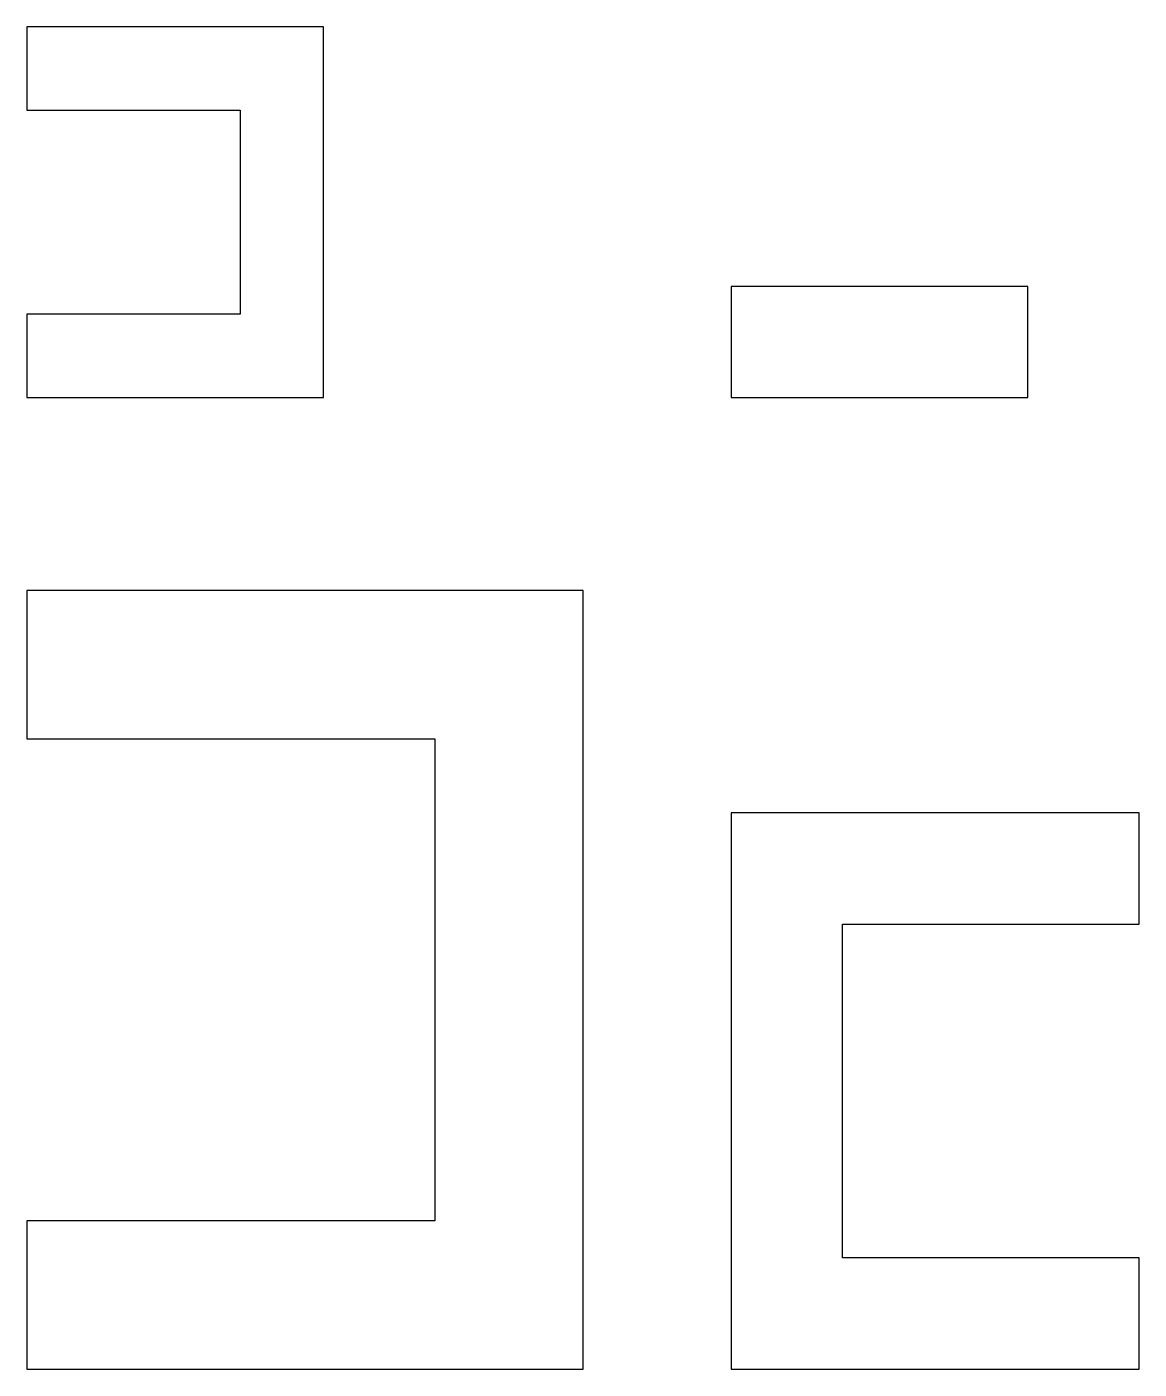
# Model space of a CAD drawing. Header units: millimetres. Extents: x 0 to 600, y 0 to 724.
import ezdxf

# ---------------------------------------------------------------- set-up
doc = ezdxf.new("R2010")
doc.units = ezdxf.units.MM
for name, color, linetype in [('PART001', 7, 'Continuous'), ('PART002', 7, 'Continuous'), ('PART003', 7, 'Continuous'), ('PART004', 7, 'Continuous')]:
    doc.layers.add(name, color=color, linetype=linetype)

msp = doc.modelspace()

# ---------------------------------------------------------------- linework, layer by layer
at = {"layer": 'PART001'}
msp.add_lwpolyline([(300, 0), (300, 420), (0, 420), (0, 340), (220, 340), (220, 80), (0, 80), (0, 0)], close=True, dxfattribs=at)
at = {"layer": 'PART002'}
msp.add_lwpolyline([(380, 300), (380, 0), (600, 0), (600, 60), (440, 60), (440, 240), (600, 240), (600, 300)], close=True, dxfattribs=at)
at = {"layer": 'PART003'}
msp.add_lwpolyline([(160, 524), (160, 724), (0, 724), (0, 679), (115, 679), (115, 569), (0, 569), (0, 524)], close=True, dxfattribs=at)
at = {"layer": 'PART004'}
msp.add_lwpolyline([(540, 584), (380, 584), (380, 524), (540, 524)], close=True, dxfattribs=at)

doc.saveas('drawing.dxf')
